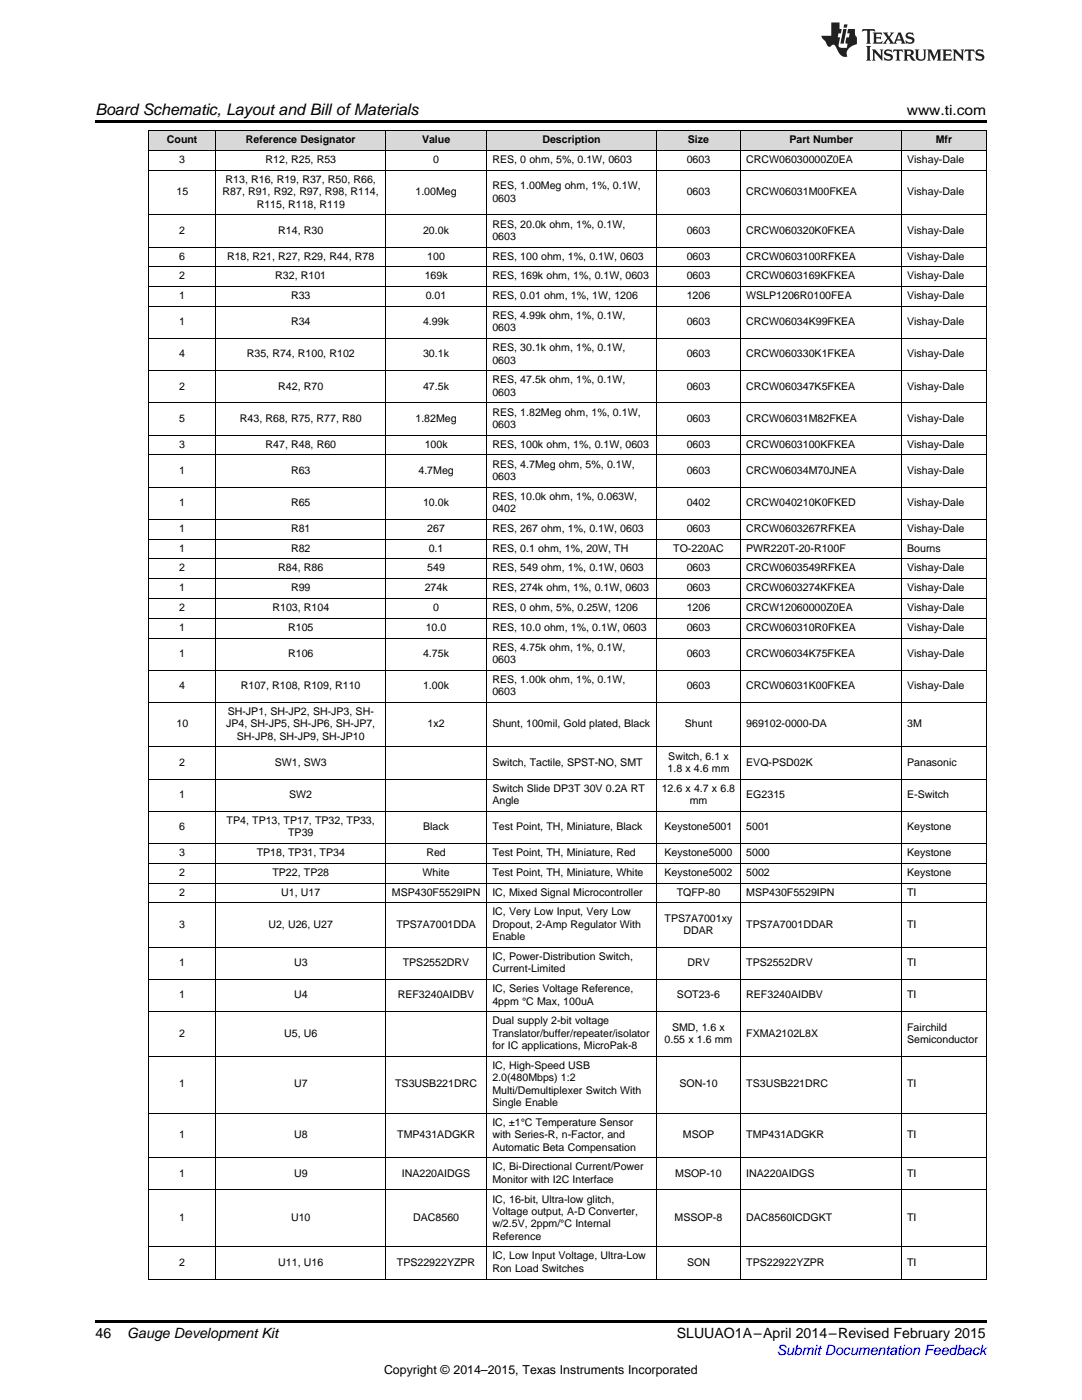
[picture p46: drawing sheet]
<svg xmlns="http://www.w3.org/2000/svg" width="216mm" height="279mm" viewBox="0 0 216 279" stroke-linecap="round" stroke-linejoin="round" font-family="sans-serif">
<defs><g id="words">
<text font-size="3.2" x="19" y="23">Board Schematic, Layout and Bill ofMaterials</text>
<g font-size="2.8">
<text x="180.9" y="23">www.ti.com</text>
<text x="19" y="267">46</text>
<text x="25.4" y="267.1">Gauge Development Kit</text>
<text x="135" y="267.1">SLUUAO1A–April 2014–Revised February 2015</text>
</g>
<text font-size="2.8" fill="#00f" x="155" y="270.4">Submit Documentation Feedback</text>
<text font-size="2.5" x="76.6" y="274.2">Copyright © 2014–2015, Texas Instruments Incorporated</text>
<g font-size="2.1">
<text x="33.3" y="28.6">Count</text>
<text x="49.1" y="28.6">Reference Designator</text>
<text x="84.2" y="28.6">Value</text>
<text x="108.2" y="28.6">Description</text>
<text x="137.3" y="28.6">Size</text>
<text x="157.5" y="28.6">Part Number</text>
<text x="186.7" y="28.6">Mfr</text>
<text x="35.8" y="32.6">3</text>
<text x="53" y="32.6">R12, R25, R53</text>
<text x="86.4" y="32.6">0</text>
<text x="98.2" y="32.6">RES, 0 ohm, 5%, 0.1W, 0603</text>
<text x="137" y="32.6">0603</text>
<text x="148.9" y="32.6">CRCW06030000Z0EA</text>
<text x="181" y="32.6">Vishay-Dale</text>
<text x="35.2" y="39">15</text>
<text x="44.4" y="39">R87, R91, R92, R97, R98, R114,</text>
<text x="45" y="36.5">R13, R16, R19, R37, R50, R66,</text>
<text x="51.2" y="41.5">R115, R118, R119</text>
<text x="82.9" y="39">1.00Meg</text>
<text x="98.2" y="37.7">RES, 1.00Meg ohm, 1%, 0.1W,</text>
<text x="98.2" y="40.2">0603</text>
<text x="137" y="39">0603</text>
<text x="148.9" y="39">CRCW06031M00FKEA</text>
<text x="181" y="39">Vishay-Dale</text>
<text x="35.8" y="46.6">2</text>
<text x="55.5" y="46.6">R14, R30</text>
<text x="84.4" y="46.6">20.0k</text>
<text x="98.2" y="45.4">RES, 20.0k ohm, 1%, 0.1W,</text>
<text x="98.2" y="47.9">0603</text>
<text x="137" y="46.6">0603</text>
<text x="148.9" y="46.6">CRCW060320K0FKEA</text>
<text x="181" y="46.6">Vishay-Dale</text>
<text x="35.8" y="51.8">6</text>
<text x="45.3" y="51.8">R18, R21, R27, R29, R44, R78</text>
<text x="85.3" y="51.8">100</text>
<text x="98.2" y="51.8">RES, 100 ohm, 1%, 0.1W, 0603</text>
<text x="137" y="51.8">0603</text>
<text x="148.9" y="51.8">CRCW0603100RFKEA</text>
<text x="181" y="51.8">Vishay-Dale</text>
<text x="35.8" y="55.8">2</text>
<text x="35.8" y="59.7">1</text>
<text x="54.9" y="55.8">R32, R101</text>
<text x="58.1" y="59.7">R33</text>
<text x="84.7" y="55.8">169k</text>
<text x="84.9" y="59.7">0.01</text>
<text x="98.2" y="55.8">RES, 169k ohm, 1%, 0.1W, 0603</text>
<text x="98.2" y="59.7">RES, 0.01 ohm, 1%, 1W, 1206</text>
<text x="137" y="55.8">0603</text>
<text x="137" y="59.7">1206</text>
<text x="148.9" y="55.8">CRCW0603169KFKEA</text>
<text x="148.9" y="59.7">WSLP1206R0100FEA</text>
<text x="181" y="55.8">Vishay-Dale</text>
<text x="181" y="59.7">Vishay-Dale</text>
<text x="35.8" y="64.9">1</text>
<text x="58.1" y="64.9">R34</text>
<text x="84.4" y="64.9">4.99k</text>
<text x="98.2" y="63.7">RES, 4.99k ohm, 1%, 0.1W,</text>
<text x="137" y="64.9">0603</text>
<text x="148.9" y="64.9">CRCW06034K99FKEA</text>
<text x="181" y="64.9">Vishay-Dale</text>
<text x="35.8" y="71.3">4</text>
<text x="49.2" y="71.3">R35, R74, R100, R102</text>
<text x="84.4" y="71.3">30.1k</text>
<text x="98.2" y="66.1">0603</text>
<text x="98.2" y="70.1">RES, 30.1k ohm, 1%, 0.1W,</text>
<text x="137" y="71.3">0603</text>
<text x="148.9" y="71.3">CRCW060330K1FKEA</text>
<text x="181" y="71.3">Vishay-Dale</text>
<text x="35.8" y="77.8">2</text>
<text x="55.5" y="77.8">R42, R70</text>
<text x="84.4" y="77.8">47.5k</text>
<text x="98.2" y="72.6">0603</text>
<text x="98.2" y="76.5">RES, 47.5k ohm, 1%, 0.1W,</text>
<text x="137" y="77.8">0603</text>
<text x="148.9" y="77.8">CRCW060347K5FKEA</text>
<text x="181" y="77.8">Vishay-Dale</text>
<text x="98.2" y="79">0603</text>
<text x="98.2" y="82.9">RES, 1.82Meg ohm, 1%, 0.1W,</text>
<text x="35.8" y="84.2">5</text>
<text x="35.8" y="89.4">3</text>
<text x="47.9" y="84.2">R43, R68, R75, R77, R80</text>
<text x="53" y="89.4">R47, R48, R60</text>
<text x="82.9" y="84.2">1.82Meg</text>
<text x="84.7" y="89.4">100k</text>
<text x="98.2" y="85.4">0603</text>
<text x="98.2" y="89.4">RES, 100k ohm, 1%, 0.1W, 0603</text>
<text x="137" y="84.2">0603</text>
<text x="137" y="89.4">0603</text>
<text x="148.9" y="84.2">CRCW06031M82FKEA</text>
<text x="148.9" y="89.4">CRCW0603100KFKEA</text>
<text x="181" y="84.2">Vishay-Dale</text>
<text x="181" y="89.4">Vishay-Dale</text>
<text x="35.8" y="94.5">1</text>
<text x="58.1" y="94.5">R63</text>
<text x="83.5" y="94.5">4.7Meg</text>
<text x="98.2" y="93.3">RES, 4.7Meg ohm, 5%, 0.1W,</text>
<text x="98.2" y="95.8">0603</text>
<text x="137" y="94.5">0603</text>
<text x="148.9" y="94.5">CRCW06034M70JNEA</text>
<text x="181" y="94.5">Vishay-Dale</text>
<text x="35.8" y="101">1</text>
<text x="58.1" y="101">R65</text>
<text x="84.4" y="101">10.0k</text>
<text x="98.2" y="99.7">RES, 10.0k ohm, 1%, 0.063W,</text>
<text x="137" y="101">0402</text>
<text x="148.9" y="101">CRCW040210K0FKED</text>
<text x="181" y="101">Vishay-Dale</text>
<text x="35.8" y="106.2">1</text>
<text x="58.1" y="106.2">R81</text>
<text x="85.3" y="106.2">267</text>
<text x="98.2" y="102.2">0402</text>
<text x="98.2" y="106.2">RES, 267 ohm, 1%, 0.1W, 0603</text>
<text x="137" y="106.2">0603</text>
<text x="148.9" y="106.2">CRCW0603267RFKEA</text>
<text x="181" y="106.2">Vishay-Dale</text>
<text x="35.8" y="110.1">1</text>
<text x="58.1" y="110.1">R82</text>
<text x="85.5" y="110.1">0.1</text>
<text x="98.2" y="110.1">RES, 0.1 ohm, 1%, 20W, TH</text>
<text x="134.3" y="110.1">TO-220AC</text>
<text x="148.9" y="110.1">PWR220T-20-R100F</text>
<text x="181" y="110.1">Bourns</text>
<text x="35.8" y="114.1">2</text>
<text x="35.8" y="118">1</text>
<text x="55.5" y="114.1">R84, R86</text>
<text x="58.1" y="118">R99</text>
<text x="84.7" y="118">274k</text>
<text x="85.3" y="114.1">549</text>
<text x="98.2" y="114.1">RES, 549 ohm, 1%, 0.1W, 0603</text>
<text x="98.2" y="118">RES, 274k ohm, 1%, 0.1W, 0603</text>
<text x="137" y="114.1">0603</text>
<text x="137" y="118">0603</text>
<text x="148.9" y="114.1">CRCW0603549RFKEA</text>
<text x="148.9" y="118">CRCW0603274KFKEA</text>
<text x="181" y="114.1">Vishay-Dale</text>
<text x="181" y="118">Vishay-Dale</text>
<text x="35.8" y="122">2</text>
<text x="35.8" y="125.9">1</text>
<text x="54.4" y="122">R103, R104</text>
<text x="57.5" y="125.9">R105</text>
<text x="84.9" y="125.9">10.0</text>
<text x="86.4" y="122">0</text>
<text x="98.2" y="122">RES, 0 ohm, 5%, 0.25W, 1206</text>
<text x="98.2" y="125.9">RES, 10.0 ohm, 1%, 0.1W, 0603</text>
<text x="137" y="122">1206</text>
<text x="137" y="125.9">0603</text>
<text x="148.9" y="122">CRCW12060000Z0EA</text>
<text x="148.9" y="125.9">CRCW060310R0FKEA</text>
<text x="181" y="122">Vishay-Dale</text>
<text x="181" y="125.9">Vishay-Dale</text>
<text x="35.8" y="131.1">1</text>
<text x="57.5" y="131.1">R106</text>
<text x="84.4" y="131.1">4.75k</text>
<text x="98.2" y="129.9">RES, 4.75k ohm, 1%, 0.1W,</text>
<text x="137" y="131.1">0603</text>
<text x="148.9" y="131.1">CRCW06034K75FKEA</text>
<text x="181" y="131.1">Vishay-Dale</text>
<text x="35.8" y="137.5">4</text>
<text x="48" y="137.5">R107, R108, R109, R110</text>
<text x="84.4" y="137.5">1.00k</text>
<text x="98.2" y="132.3">0603</text>
<text x="98.2" y="136.3">RES, 1.00k ohm, 1%, 0.1W,</text>
<text x="137" y="137.5">0603</text>
<text x="148.9" y="137.5">CRCW06031K00FKEA</text>
<text x="181" y="137.5">Vishay-Dale</text>
<text x="45.4" y="142.7">SH-JP1, SH-JP2, SH-JP3, SH-</text>
<text x="98.2" y="138.7">0603</text>
<text x="35.2" y="145.2">10</text>
<text x="45.1" y="145.2">JP4, SH-JP5, SH-JP6, SH-JP7,</text>
<text x="47.3" y="147.6">SH-JP8, SH-JP9, SH-JP10</text>
<text x="85.3" y="145.2">1x2</text>
<text x="98.2" y="145.2">Shunt, 100mil, Gold plated, Black</text>
<text x="136.6" y="145.2">Shunt</text>
<text x="148.9" y="145.2">969102-0000-DA</text>
<text x="181" y="145.2">3M</text>
<text x="35.8" y="152.8">2</text>
<text x="54.8" y="152.8">SW1, SW3</text>
<text x="98.2" y="152.8">Switch, Tactile, SPST-NO, SMT</text>
<text x="133.2" y="154.1">1.8 x 4.6 mm</text>
<text x="133.3" y="151.6">Switch, 6.1 x</text>
<text x="148.9" y="152.8">EVQ-PSD02K</text>
<text x="181" y="152.8">Panasonic</text>
<text x="35.8" y="159.2">1</text>
<text x="57.7" y="159.2">SW2</text>
<text x="98.2" y="158">Switch Slide DP3T 30V 0.2A RT</text>
<text x="98.2" y="160.5">Angle</text>
<text x="132" y="158">12.6 x 4.7 x 6.8</text>
<text x="137.6" y="160.5">mm</text>
<text x="148.9" y="159.2">EG2315</text>
<text x="181" y="159.2">E-Switch</text>
<text x="35.8" y="165.7">6</text>
<text x="45.2" y="164.4">TP4, TP13, TP17, TP32, TP33,</text>
<text x="57.5" y="166.9">TP39</text>
<text x="84.4" y="165.7">Black</text>
<text x="98.2" y="165.7">Test Point, TH, Miniature, Black</text>
<text x="132.6" y="165.7">Keystone5001</text>
<text x="148.9" y="165.7">5001</text>
<text x="181" y="165.7">Keystone</text>
<text x="35.8" y="170.9">3</text>
<text x="51.2" y="170.9">TP18, TP31, TP34</text>
<text x="85.1" y="170.9">Red</text>
<text x="98.2" y="170.9">Test Point, TH, Miniature, Red</text>
<text x="132.6" y="170.9">Keystone5000</text>
<text x="148.9" y="170.9">5000</text>
<text x="181" y="170.9">Keystone</text>
<text x="35.8" y="174.8">2</text>
<text x="35.8" y="178.8">2</text>
<text x="54.4" y="174.8">TP22, TP28</text>
<text x="56.1" y="178.8">U1, U17</text>
<text x="78.2" y="178.8">MSP430F5529IPN</text>
<text x="84.3" y="174.8">White</text>
<text x="98.2" y="174.8">Test Point, TH, Miniature, White</text>
<text x="98.2" y="178.8">IC, Mixed Signal Microcontroller</text>
<text x="132.6" y="174.8">Keystone5002</text>
<text x="135" y="178.8">TQFP-80</text>
<text x="148.9" y="174.8">5002</text>
<text x="148.9" y="178.8">MSP430F5529IPN</text>
<text x="181" y="174.8">Keystone</text>
<text x="181" y="178.8">TI</text>
<text x="35.8" y="185.2">3</text>
<text x="53.6" y="185.2">U2, U26, U27</text>
<text x="79.1" y="185.2">TPS7A7001DDA</text>
<text x="98.2" y="182.7">IC, Very Low Input, Very Low</text>
<text x="98.2" y="185.2">Dropout, 2-Amp Regulator With</text>
<text x="132.6" y="183.9">TPS7A7001xy</text>
<text x="148.9" y="185.2">TPS7A7001DDAR</text>
<text x="181" y="185.2">TI</text>
<text x="98.2" y="187.6">Enable</text>
<text x="98.2" y="191.6">IC, Power-Distribution Switch,</text>
<text x="136.4" y="186.4">DDAR</text>
<text x="35.8" y="192.8">1</text>
<text x="58.7" y="192.8">U3</text>
<text x="80.4" y="192.8">TPS2552DRV</text>
<text x="98.2" y="194.1">Current-Limited</text>
<text x="137.2" y="192.8">DRV</text>
<text x="148.9" y="192.8">TPS2552DRV</text>
<text x="181" y="192.8">TI</text>
<text x="35.8" y="199.2">1</text>
<text x="58.7" y="199.2">U4</text>
<text x="79.4" y="199.2">REF3240AIDBV</text>
<text x="98.2" y="198">IC, Series Voltage Reference,</text>
<text x="98.2" y="200.5">4ppm °C Max, 100uA</text>
<text x="135.1" y="199.2">SOT23-6</text>
<text x="148.9" y="199.2">REF3240AIDBV</text>
<text x="181" y="199.2">TI</text>
<text x="35.8" y="206.9">2</text>
<text x="56.7" y="206.9">U5, U6</text>
<text x="98.2" y="204.4">Dual supply 2-bit voltage</text>
<text x="98.2" y="206.9">Translator/buffer/repeater/isolator</text>
<text x="98.2" y="209.4">for IC applications, MicroPak-8</text>
<text x="132.6" y="208.1">0.55 x 1.6 mm</text>
<text x="134.1" y="205.7">SMD, 1.6 x</text>
<text x="148.9" y="206.9">FXMA2102L8X</text>
<text x="181" y="205.7">Fairchild</text>
<text x="181" y="208.1">Semiconductor</text>
<text x="98.2" y="213.3">IC, High-Speed USB</text>
<text x="98.2" y="215.8">2.0(480Mbps) 1:2</text>
<text x="35.8" y="217">1</text>
<text x="58.7" y="217">U7</text>
<text x="78.8" y="217">TS3USB221DRC</text>
<text x="98.2" y="218.3">Multi/Demultiplexer Switch With</text>
<text x="98.2" y="220.7">Single Enable</text>
<text x="135.6" y="217">SON-10</text>
<text x="148.9" y="217">TS3USB221DRC</text>
<text x="181" y="217">TI</text>
<text x="35.8" y="227.2">1</text>
<text x="58.7" y="227.2">U8</text>
<text x="79.3" y="227.2">TMP431ADGKR</text>
<text x="98.2" y="224.7">IC, ±1°C Temperature Sensor</text>
<text x="98.2" y="227.2">with Series-R, n-Factor, and</text>
<text x="136.3" y="227.2">MSOP</text>
<text x="148.9" y="227.2">TMP431ADGKR</text>
<text x="181" y="227.2">TI</text>
<text x="98.2" y="229.6">Automatic Beta Compensation</text>
<text x="98.2" y="233.6">IC, Bi-Directional Current/Power</text>
<text x="35.8" y="234.8">1</text>
<text x="58.7" y="234.8">U9</text>
<text x="80.2" y="234.8">INA220AIDGS</text>
<text x="98.2" y="236">Monitor with I2C Interface</text>
<text x="98.2" y="240">IC, 16-bit, Ultra-low glitch,</text>
<text x="134.7" y="234.8">MSOP-10</text>
<text x="148.9" y="234.8">INA220AIDGS</text>
<text x="181" y="234.8">TI</text>
<text x="35.8" y="243.7">1</text>
<text x="58.1" y="243.7">U10</text>
<text x="82.4" y="243.7">DAC8560</text>
<text x="98.2" y="242.5">Voltage output, A-D Converter,</text>
<text x="98.2" y="244.9">w/2.5V, 2ppm/°C Internal</text>
<text x="134.6" y="243.7">MSSOP-8</text>
<text x="148.9" y="243.7">DAC8560ICDGKT</text>
<text x="181" y="243.7">TI</text>
<text x="98.2" y="247.4">Reference</text>
<text x="98.2" y="251.4">IC, Low Input Voltage, Ultra-Low</text>
<text x="35.8" y="252.6">2</text>
<text x="55.5" y="252.6">U11, U16</text>
<text x="79.2" y="252.6">TPS22922YZPR</text>
<text x="98.2" y="253.8">Ron Load Switches</text>
<text x="137.1" y="252.6">SON</text>
<text x="148.9" y="252.6">TPS22922YZPR</text>
<text x="181" y="252.6">TI</text>
</g>
</g></defs>
<g fill="#d8d8d8">
<path d="M29.6 26.1h13.5v4h-13.5z"/>
<path d="M43.1 26.1h33.8v4h-33.8z"/>
<path d="M76.9 26.1h20.3v4h-20.3z"/>
<path d="M97.2 26.1h33.8v4h-33.8z"/>
<path d="M131 26.1h16.8v4h-16.8z"/>
<path d="M147.8 26.1h32.2v4h-32.2z"/>
<path d="M180 26.1h16.8v4h-16.8z"/>
</g>
<path d="M19 24h177.8v.6h-177.8zM19 263.5h177.8v.6h-177.8z" fill="#000"/>
<g fill="none" stroke="#000" stroke-width=".2">
<path d="M29.6 34h167.2M29.6 30h167.2M29.6 26.1h167.2M29.7 26.1v229.2M43.1 26.1v229.2M76.9 26.1v229.2M97.1 26.1v229.2M130.9 26.1v229.2M147.8 26.1v229.2M179.9 26.1v229.2M196.8 26.1v229.2M29.6 57.2h167.2"/>
<path d="M29.6 53.3h167.2M29.6 49.3h167.2M29.6 42.9h167.2M29.6 74h167.2M29.6 67.6h167.2M29.6 61.2h167.2M29.6 97.2h167.2M29.6 90.8h167.2M29.6 86.8h167.2M29.6 80.4h167.2M29.6 119.4h167.2M29.6 115.5h167.2"/>
<path d="M29.6 111.5h167.2M29.6 107.6h167.2M29.6 103.6h167.2M29.6 133.8h167.2M29.6 127.3h167.2M29.6 123.4h167.2M29.6 155.5h167.2M29.6 149.1h167.2M29.6 140.2h167.2M29.6 176.2h167.2M29.6 172.3h167.2M29.6 168.3h167.2"/>
<path d="M29.6 161.9h167.2M29.6 195.5h167.2M29.6 189.1h167.2M29.6 180.2h167.2M29.6 210.8h167.2M29.6 201.9h167.2M29.6 237.5h167.2M29.6 231.1h167.2M29.6 222.2h167.2M29.6 255.3h167.2M29.6 248.8h167.2"/>
</g>
<g fill="#231f20">
<path d="M172.1 5.8l-.1 .6 .5-.3h.5v.2v2.1l-.2 .3h1l-.2-.3v-2.1v-.2h.6l.4 .3-.1-.6zM174.1 6.5l.3 .4v1.5l-.3 .3h1.9l.1-.5a1.04 1.04 0 0 1-1.3 .1v-.6h.6l.4 .2v-.7l-.4 .2h-.6l.1-.6h.7l.4 .2-.1-.5zM176.1 6.5l.9 1.1-.9 1.1h.8l-.1-.2 .4-.7 .4 .7-.2 .2h1.6l-.2-.2 .1-.4h.9l.2 .4-.2 .2h.9l-.2-.3-.8-1.9h-.5l-.9 2.1-.7-1.1 .8-1h-.8l.1 .3-.3 .5-.4-.6 .2-.2zM179.4 6.9l.3 .9h-.7zM180.9 6.6a.63 .63 0 0 0-.2 .7 .63 .63 0 0 0 .6 .4l.6 .2 .1 .2a.75 .75 0 0 1-.7 .4 .75 .75 0 0 1-.6-.5l.1 .7 .2-.1a1.11 1.11 0 0 0 1.5-.5 1.13 1.13 0 0 0-1.3-.9l-.1-.3a1.04 1.04 0 0 1 1.2 .2l-.1-.6-.2 .1-.5-.1zM172.8 9.2l.3 .3v2.2l-.3 .4h1l-.2-.4v-2.2l.2-.3zM174 9.9l.2 .3v1.5l-.2 .4h.7l-.2-.4v-1.3l1.6 1.7v-1.9l.2-.3h-.7l.2 .3v.9l-1.2-1.2zM176.6 10a.62 .62 0 0 0-.2 .7 .62 .62 0 0 0 .6 .4l.6 .2 .1 .2a.76 .76 0 0 1-.7 .4 .76 .76 0 0 1-.6-.5l.1 .7 .1-.1a1.11 1.11 0 0 0 1.6-.6 1.13 1.13 0 0 0-1.3-.8l-.1-.3a1.04 1.04 0 0 1 1.2 .1l-.1-.5-.2 .1-.5-.2zM178.3 9.9l-.1 .6a.61 .61 0 0 1 .7-.3v1.5l-.2 .4h1l-.3-.4v-1.5a.63 .63 0 0 1 .8 .3l-.1-.6zM180.3 9.9l.2 .3v1.5l-.2 .4h.9l-.2-.2v-.7l.6 .2a.76 .76 0 0 0 1.1 .6l-1-.9a.58 .58 0 0 0 .6-.6 .58 .58 0 0 0-.5-.6zM181 10.2l.1-.1a.45 .45 0 0 1 .6 .1 .45 .45 0 0 1 .1 .5l-.8 .2zM182.5 9.9l.2 .2a2.17 2.17 0 0 0 .4 1.9 .99 .99 0 0 0 1.6-.7v-1.1l.2-.3h-.8l.2 .2a1.92 1.92 0 0 1-.2 1.7 .6 .6 0 0 1-.9-.5v-1.1l.2-.3zM185 9.9l.2 .3v1.5l-.2 .4h.7l-.2-.4v-1.4l.8 1.8 .8-1.8v1.4l-.2 .4h1l-.3-.4v-1.5l.3-.3h-.8l-.7 1.4-.6-1.4zM188 9.9l.2 .3v1.5l-.2 .4h1.8l.2-.6a1.04 1.04 0 0 1-1.3 .2v-.6h.6l.4 .1v-.6l-.4 .2h-.6l.1-.6h.7l.4 .2-.1-.5zM190.1 9.9l.2 .3v1.5l-.2 .4h.7l-.2-.4v-1.3l1.6 1.7v-1.9l.2-.3h-.7l.2 .3v.9l-1.1-1.2zM192.6 9.9l-.1 .6a.61 .61 0 0 1 .7-.3v1.5l-.2 .4h.9l-.2-.4v-1.5a.63 .63 0 0 1 .8 .3l-.2-.6zM194.9 10a.62 .62 0 0 0-.2 .7 .62 .62 0 0 0 .6 .4l.5 .2 .2 .2a.76 .76 0 0 1-.7 .4 .76 .76 0 0 1-.7-.5l.2 .7 .1-.1a1.11 1.11 0 0 0 1.5-.6 1.13 1.13 0 0 0-1.2-.8l-.1-.3a1.04 1.04 0 0 1 1.2 .1l-.2-.5-.2 .1-.5-.2z"/>
<path d="M165.9 4.5v2.6h-2l.1 .4 .8 .9a.91 .91 0 0 0 .9 .9 .56 .56 0 0 1 .5-.4 .56 .56 0 0 1 .5 .3l.4 .8a1.53 1.53 0 0 0 2 1.3 1.54 1.54 0 0 1 1-2.1l.9-.4-.1-1.4a1.52 1.52 0 0 1-.3-1.6h-1.4l-.2 .9h.5l-.1 .8h-.5l-.2 .9v.2l.4 .1-.1 .9a1.93 1.93 0 0 1-1.7-.3l.3-1.8h-.4l.1-.8h.5l.2-.9h-.5v-1.3zM168.3 5.8l-.6 2.9h.7l.5-2.9zM168.4 4.9l-.1 .6h.7l.1-.6z"/>
</g>
<use href="#words"/>
</svg>
